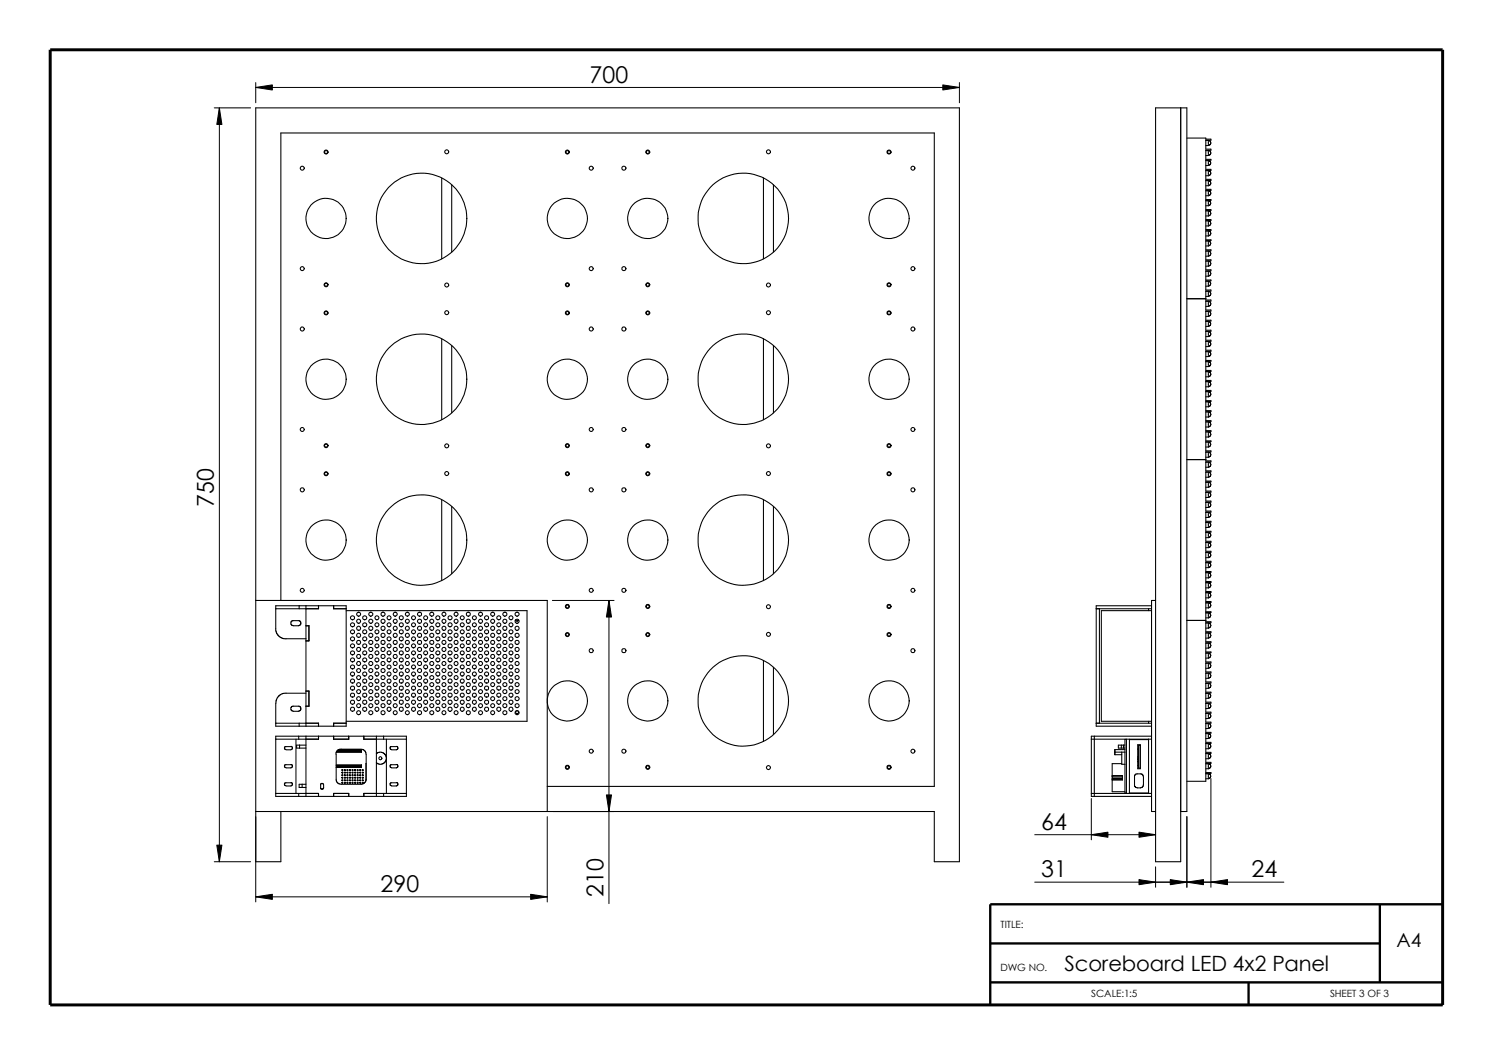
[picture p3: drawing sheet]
<svg xmlns="http://www.w3.org/2000/svg" width="297mm" height="210mm" viewBox="0 0 297 210" stroke-linecap="round" stroke-linejoin="round" font-family="sans-serif">
<defs><g id="words">
<g font-size="4.6">
<text x="117.3" y="16.5">700</text>
<text x="42.5" y="100.9" transform="rotate(-90 42.5 100.9)">750</text>
<text x="207.2" y="165.1">64</text>
<text x="75.7" y="177.5">290</text>
<text x="120.1" y="178.5" transform="rotate(-90 120.1 178.5)">210</text>
<text x="207.2" y="174.6">31</text>
<text x="249" y="174.6">24</text>
</g>
<text font-size="4.2" x="211.8" y="193.2">Scoreboard LED 4x2 Panel</text>
<text font-size="3.9" x="277.9" y="188.5">A4</text>
<g font-size="2">
<text x="199" y="184.6">TITLE:</text>
<text x="199" y="193.1">DWG NO.</text>
<text x="217.1" y="198.3">SCALE:1:5</text>
<text x="264.6" y="198.3">SHEET 3 OF 3</text>
</g>
</g></defs>
<g fill="none" stroke="#000" stroke-width=".2">
<path d="M50.9 17.4l3.3-.5v1zM50.9 16.4v4M50.9 17.4h140M187.6 16.9l3.3 .5-3.3 .5zM190.9 16.4v4M42.6 21.5h7.3M43.6 21.5l.6 3.3h-1.1zM43.6 21.5v149.9M109.9 119.5h12.3M121.2 119.5l.5 3.3h-1.1zM121.2 119.5v60.3M120.6 158.2h1.1l-.5 3.3z"/>
<path d="M217.1 158.9v8.2M240.9 154.9v21.6M287 144.7v55.2h-187.2M42.6 171.4h7.3M43.1 168.1h1.1l-.6 3.3zM50.9 178.4l3.3-.5v1zM50.9 178.4h58M50.9 162.5v17M105.6 177.9l3.3 .5-3.3 .5zM108.9 162.5v17M109.9 161.5h12.3M205.9 175.5h49.5"/>
<path d="M205.9 166.1h24M217.1 166.1l3.3-.5v1zM226.6 175l3.3 .5-3.3 .5zM226.6 165.6l3.3 .5-3.3 .5zM229.9 172.5v4M232.8 175l3.3 .5-3.3 .5zM236.1 175.5l3.3-.5v1zM236.1 162.5v14M240.9 175.5l3.3-.5v1z"/>
</g>
<path d="M274.5 179.9v15.6M287 179.9h-90v20M197 187.7h77.5M197 195.5h90M248.4 195.5v4.4" fill="none" stroke="#000" stroke-width=".47"/>
<path d="M10 9.9h277v190h-277z" fill="none" stroke="#000" stroke-width=".59"/>
<g fill="none" stroke="#000" stroke-width=".21">
<path d="M87.9 35.4v16.1M89.9 36.7v13.5M151.9 35.4v16.1M153.9 36.7v13.5M176.7 30.1l.3-.1 .2 .4a.3 .3 0 0 1-.5 .1 .3 .3 0 0 1 0-.4zM234.9 21.5v149.9h-5v-149.9h6.2v140h-1.2M236.1 27.5h3.8v.2h1v.2h-1v1.8h1v.2h-1v1.8h1v.2h-1v1.8h1v.2h-1v1.8h1v.2h-1v1.8h1v.2h-1v1.8h1v.2h-1v1.8h1v.2h-1v1.8h1v.2h-1v1.8h1v.2h-1v1.8h1v.2h-1v1.8h1v.2h-1v1.8h1v.2h-1v1.8h1v.2h-1v1.8h1v.2h-1v1.8h1v.2h-1v1.8h1v.2h-1v1.8h1v.2h-1v1.8h1v.2h-1v1.8h1v.2h-1v1.8h1v.2h-1v1.8h1v.2h-1v1.8h1v.2h-1v1.8h1v.2h-1v1.8h1v.2h-1v1.8h1v.2h-1v1.8h1v.2h-1v1.8h1v.2h-1v1.8h1v.2h-1v1.8h1v.2h-1v1.8h1v.2h-1v1.8h1v.2h-1v1.8h1v.2h-1v1.8h1v.2h-1v1.8h1v.2h-1v1.8h1v.2l-1 .1v1.7h1v.2h-1v1.8h1v.2h-1v1.8h1v.2h-1v1.8h1v.2h-1v1.8h1v.2h-1v1.8h1v.2h-1v1.8h1v.2h-1v1.8h1v.2h-1v1.8h1v.2h-1v1.8h1v.2h-1v1.8h1v.2h-1v1.8h1v.2h-1v1.8h1v.2h-1v1.8h1v.2h-1v1.8h1v.2h-1v1.8h1v.2h-1v1.8h1v.2h-1v1.8h1v.2h-1v1.8h1v.2h-1v1.8h1v.2h-1v1.8h1v.2h-1v1.8h1v.2h-1v1.8h1v.2h-1v1.8h1v.2h-1v1.8h1v.2h-1v1.8h1v.2h-1v1.8h1v.2h-1v1.8h1v.2h-1v1.5h-3.8M239.9 30.9h.5M239.9 30h.5v.9M239.9 32.9h.5M239.9 32h.5M239.9 29h.5"/>
<path d="M239.9 27.9h.5M239.9 40h.5M239.9 38.9h.5M239.9 38h.5M239.9 35h.5M239.9 34h.5M239.9 37h.5M239.9 35.9h.5M240.4 27.9l.3 .2 .2 .3-.2 .4-.3 .2M240.4 29.9l.3 .2 .2 .3-.2 .4-.3 .1M240.4 32l.3 .1 .2 .4M240.4 40l.3 .1 .2 .4"/>
<path d="M240.4 37.9l.3 .2 .2 .3-.2 .4-.3 .1M240.4 34l.3 .1 .2 .4-.2 .3-.3 .2M240.4 35.9l.3 .2 .2 .3-.2 .4-.3 .2M240.4 27.9v1.1M240.4 32v.9M240.4 34v1M240.4 35.9v1.1M240.4 38v.9M240.4 40v.9M240.9 32.5l-.2 .3-.3 .1M176.7 56.4h.4l.1 .4-.5 .1-.1-.3zM236.1 59.4h3.8"/>
<path d="M239.9 54h.5v.9M239.9 46h.5v.9M239.9 45h.5M239.9 56.9h.5M239.9 56h.5M239.9 59h.5M239.9 58h.5M239.9 54.9h.5M239.9 40.9h.5M239.9 46.9h.5M239.9 53h.5M239.9 51.9h.5"/>
<path d="M239.9 51h.5M239.9 50h.5M239.9 43h.5M239.9 48.9h.5M239.9 48h.5M239.9 59.9h.5M240.4 51.9l.3 .2 .2 .4-.2 .3-.3 .2M240.4 48l.3 .1 .2 .4M240.4 58l.3 .1 .2 .4-.2 .3-.3 .2M240.4 43.9l.3 .2 .2 .3-.2 .4-.3 .2zM240.4 50l.3 .1 .2 .4-.2 .3-.3 .2M240.4 42l.3 .1 .2 .4-.2 .3-.3 .2z"/>
<path d="M240.4 56l.3 .1 .2 .4M240.4 53.9l.3 .2 .2 .3-.2 .4-.3 .1M240.4 45.9l.3 .2 .2 .3-.2 .4-.3 .1M240.4 59.9l.3 .2 .2 .4-.2 .3-.3 .2M240.4 48v.9M240.4 50v1M240.4 51.9v1.1M240.4 56v.9M240.4 58v1M240.4 59.9v1.1M240.9 48.5l-.2 .3-.3 .1M240.9 40.5l-.2 .3-.3 .1"/>
<path d="M240.9 56.5l-.2 .3-.3 .1M87.9 67.4v16.1M89.9 68.7v13.5M123.8 65.2l.5-.1a.42 .42 0 0 1 .1 .6 .42 .42 0 0 1-.7-.1zM151.9 67.4v16.1M153.9 68.7v13.5M176.7 62.1l.3-.1 .2 .4a.3 .3 0 0 1-.5 .1 .3 .3 0 0 1 0-.4zM239.9 62h.5v.9M239.9 70h.5v1M239.9 61h.5M239.9 62.9h.5M239.9 64.9h.5"/>
<path d="M239.9 64h.5M239.9 75h.5M239.9 74h.5M239.9 71h.5M239.9 79h.5M239.9 77.9h.5M239.9 80h.5M239.9 67h.5M239.9 66h.5M239.9 69h.5M239.9 67.9h.5M239.9 77h.5"/>
<path d="M239.9 75.9h.5M239.9 72.9h.5M239.9 72h.5M240.4 61.9l.3 .2 .2 .3-.2 .4-.3 .1M240.4 64l.3 .1 .2 .4M240.4 77.9l.3 .2 .2 .3-.1 .3-.4 .3M240.4 74l.3 .1 .2 .4-.1 .3-.4 .2M240.4 75.9l.3 .2 .2 .4-.1 .3-.4 .2M240.4 80l.4 .1 .1 .4M240.4 66l.3 .1 .2 .4-.1 .3-.4 .2M240.4 69.9l.3 .2 .2 .3-.2 .4-.3 .2M240.4 67.9l.3 .2 .2 .4-.1 .2-.4 .3"/>
<path d="M240.4 72l.3 .1 .2 .4M240.4 64v.9M240.4 66v1M240.4 67.9v1.1M240.4 72v.9M240.4 74v1M240.4 75.9v1.1M240.4 77.9v1.1M240.4 80v.9M240.9 64.5l-.2 .3-.3 .1M240.9 72.5l-.2 .3-.3 .1M87.9 99.4v16.1"/>
<path d="M123.8 97.2l.5-.1a.42 .42 0 0 1 .1 .6 .42 .42 0 0 1-.7-.1zM151.9 99.4v16.1M176.7 88.4h.4l.1 .4-.5 .1-.1-.3zM236.1 91.4h3.8M239.9 95h.5M239.9 93.9h.5M239.9 99h.5M239.9 96.9h.5M239.9 96h.5M239.9 93h.5M239.9 91.9h.5M239.9 88.9h.5"/>
<path d="M239.9 88h.5M239.9 91h.5M239.9 90h.5M239.9 80.9h.5M239.9 83h.5M239.9 82h.5M239.9 85h.5M239.9 83.9h.5M239.9 87h.5M239.9 85.9h.5M240.4 91.9l.4 .2 .1 .4-.2 .3-.3 .2M240.4 95.9l.4 .2 .1 .3-.2 .4-.3 .1"/>
<path d="M240.4 93.9l.4 .2 .1 .3-.2 .4-.3 .2M240.4 98l.3 .1 .2 .4-.1 .3-.4 .2zM240.4 99.9l.3 .2 .2 .4-.2 .3-.3 .2zM240.4 83.9l.4 .2 .1 .4-.2 .3-.3 .2M240.4 85.9l.3 .2 .2 .3-.1 .3-.4 .3M240.4 90l.4 .1 .1 .4-.2 .3-.3 .2M240.4 82l.4 .1 .1 .4-.2 .3-.3 .2M240.4 88l.4 .1 .1 .4M240.4 82v1M240.4 83.9v1.1M240.4 85.9v1.1M240.4 88v.9"/>
<path d="M240.4 90v1M240.4 91.9v1.1M240.4 93.9v1.1M240.4 96v.9M240.9 80.5l-.1 .2-.4 .2M240.9 88.5l-.1 .2-.4 .2M50.9 119.5h58v42M55.9 119.5v-93h130v130h-77M89.9 100.8v13.4M153.9 100.8v13.4M229.9 119.5h-.8v42h.8M239.9 117h.5"/>
<path d="M239.9 116h.5M239.9 109h.5M239.9 107.9h.5M239.9 119h.5M239.9 117.9h.5M239.9 111h.5M239.9 109.9h.5M239.9 120h.5v.9M239.9 103h.5M239.9 104.9h.5M239.9 104h.5v.9M239.9 112.9h.5"/>
<path d="M239.9 112h.5v.9M239.9 115h.5M239.9 114h.5M239.9 101h.5M239.9 107h.5M239.9 106h.5M240.4 109.9l.3 .2 .2 .3-.1 .3-.4 .3M240.4 103.9l.4 .2 .1 .3-.2 .4-.3 .1M240.4 116l.3 .1 .2 .4-.1 .3-.4 .2M240.4 107.9l.3 .2 .2 .4-.1 .3-.4 .2M240.4 101.9l.3 .1 .2 .4-.2 .4-.3 .2zM240.4 117.9l.3 .2 .2 .3-.1 .3-.4 .3"/>
<path d="M240.4 111.9l.3 .2 .2 .3-.1 .3-.4 .2M240.4 119.9l.3 .2 .2 .3-.1 .3-.4 .2M240.4 114l.3 .1 .2 .4-.1 .3-.4 .2M240.4 106l.3 .1 .2 .4-.1 .3-.4 .2M240.4 106v1M240.4 107.9v1.1M240.4 109.9v1.1M240.4 114v1M240.4 116v1M240.4 117.9v1.1M56.9 127.1l-.7-.1-.6-.3-.4-.4-.3-.7v-5.1h14v24h-14v-4.6M56.9 127.1h4"/>
<path d="M57.9 123.7l.3-.2h1.4l.3 .5-.3 .5h-1.2l-.5-.3zM59.5 120.5v.6M60.9 137.9l-4.7 .1-1 .8-.3 .5v.6M60.9 120.5v24M60.9 124.5h.6v3h-.6M60.9 137.5h.6v3h-.6M63.4 120.5v.6h-8.5M66.4 120.5v.6h2.5M68.9 121.5h36v22h-36M69.8 136.6h.6l.1 .5a.42 .42 0 0 1-.6 .1 .42 .42 0 0 1-.1-.6zM69.8 138h.6l.1 .5a.42 .42 0 0 1-.6 .1 .42 .42 0 0 1-.1-.6zM69.8 139.4h.6l.1 .5a.42 .42 0 0 1-.6 .1 .42 .42 0 0 1-.1-.6z"/>
<path d="M71.2 121.8h.3M72.3 136.6l.4-.1a.42 .42 0 0 1 .2 .7 .42 .42 0 0 1-.7-.1zM72.3 138l.4-.1a.42 .42 0 0 1 .2 .7 .42 .42 0 0 1-.7-.1zM72.3 139.4l.4-.1a.42 .42 0 0 1 .2 .7 .42 .42 0 0 1-.7-.1zM73.5 126.1l.3-.1 .2 .1 .2 .5a.42 .42 0 0 1-.7 .2 .42 .42 0 0 1 0-.7zM73.5 127.5h.5l.2 .5a.42 .42 0 0 1-.7 .1 .42 .42 0 0 1 0-.6zM73.5 128.9h.5l.2 .5a.42 .42 0 0 1-.7 .1 .42 .42 0 0 1 0-.6zM73.7 121.8h.2M75.9 126.1a.42 .42 0 0 1 .6 0 .42 .42 0 0 1-.1 .7 .42 .42 0 0 1-.6-.2zM75.9 127.5l.5-.1a.42 .42 0 0 1 .1 .7 .42 .42 0 0 1-.7-.1zM75.9 128.9l.5-.1a.42 .42 0 0 1 .1 .7 .42 .42 0 0 1-.7-.1zM75.9 130.3l.5-.1a.42 .42 0 0 1 .1 .7 .42 .42 0 0 1-.7-.1z"/>
<path d="M75.9 131.7l.5-.1a.42 .42 0 0 1 .1 .7 .42 .42 0 0 1-.7-.1zM76.1 121.8h.2M78.5 121.8h.2M79.5 136.6h.6v.6h-.6zM79.5 138h.6v.6h-.6zM79.5 139.4h.6v.6l-.3 .1-.3-.1zM80.9 121.8h.3M83.2 126.1l.3-.1 .3 .1 .1 .5a.42 .42 0 0 1-.7 .2 .42 .42 0 0 1 0-.7zM83.2 127.5h.6l.1 .5a.42 .42 0 0 1-.7 .1 .42 .42 0 0 1 0-.6zM83.2 128.9h.6l.1 .5a.42 .42 0 0 1-.7 .1 .42 .42 0 0 1 0-.6zM83.2 130.3h.6l.1 .5a.42 .42 0 0 1-.7 .1 .42 .42 0 0 1 0-.6zM83.2 131.7l.4-.1 .3 .3v.3a.41 .41 0 0 1-.6 .2 .41 .41 0 0 1-.1-.7z"/>
<path d="M83.4 121.8h.2M85.5 126.2a.42 .42 0 0 1 .7-.1 .42 .42 0 0 1 0 .6 .42 .42 0 0 1-.7-.1zM85.5 127.6l.3-.2h.3a.42 .42 0 0 1 .1 .7 .42 .42 0 0 1-.7-.1zM85.5 129l.3-.2h.3a.42 .42 0 0 1 .1 .7 .42 .42 0 0 1-.7-.1zM85.8 121.8h.2M86.8 136.6h.6l.1 .5a.42 .42 0 0 1-.6 .1 .42 .42 0 0 1-.1-.6zM86.8 138h.6l.1 .5a.42 .42 0 0 1-.6 .1 .42 .42 0 0 1-.1-.6zM86.8 139.4h.6l.1 .5a.42 .42 0 0 1-.6 .1 .42 .42 0 0 1-.1-.6zM88.2 121.8h.2M89.2 136.6l.5-.1a.42 .42 0 0 1 .1 .7 .42 .42 0 0 1-.6-.1zM89.2 138l.5-.1a.42 .42 0 0 1 .1 .7 .42 .42 0 0 1-.6-.1zM89.2 139.4l.5-.1a.42 .42 0 0 1 .1 .7 .42 .42 0 0 1-.6-.1z"/>
<path d="M90.6 121.8h.3M92.9 126.1l.3-.1 .3 .1v.6h-.6zM92.9 127.5h.6v.6h-.6zM92.9 128.9h.6v.6l-.3 .1-.3-.1zM92.9 130.3h.6v.6l-.3 .1-.3-.1zM92.9 131.7l.4-.1 .3 .3-.1 .4-.3 .1-.3-.1zM93 121.8h.3M95.5 121.8h.2M96.5 136.6h.6l.1 .5a.42 .42 0 0 1-.6 .1 .42 .42 0 0 1-.1-.6zM96.5 138h.6l.1 .5a.42 .42 0 0 1-.6 .1 .42 .42 0 0 1-.1-.6zM96.5 139.4h.6l.1 .5a.42 .42 0 0 1-.6 .1 .42 .42 0 0 1-.1-.6zM97.9 121.8h.3"/>
<path d="M98.8 136.7l.3-.2h.3a.42 .42 0 0 1 .1 .7 .42 .42 0 0 1-.7-.1zM98.8 138.1l.3-.2h.3a.42 .42 0 0 1 .1 .7 .42 .42 0 0 1-.7-.1zM98.8 139.5l.3-.2h.3a.42 .42 0 0 1 .1 .7 .42 .42 0 0 1-.7-.1zM100.2 126.1l.3-.1 .2 .1 .1 .5a.42 .42 0 0 1-.6 .2 .42 .42 0 0 1 0-.7zM100.2 127.5h.5l.1 .5a.42 .42 0 0 1-.6 .1 .42 .42 0 0 1 0-.6zM100.2 128.9h.5l.1 .5a.42 .42 0 0 1-.6 .1 .42 .42 0 0 1 0-.6zM100.3 121.8h.3M102.6 126.1a.42 .42 0 0 1 .6 0 .42 .42 0 0 1-.1 .7 .42 .42 0 0 1-.6-.2zM102.6 127.5l.4-.1a.42 .42 0 0 1 .2 .7 .42 .42 0 0 1-.7-.1zM102.6 128.9l.4-.1a.42 .42 0 0 1 .2 .7 .42 .42 0 0 1-.7-.1zM102.6 123.3l.3 .3 .3-.3M102.7 121.8h.3"/>
<path d="M112.6 120.4h.5l.1 .4-.2 .1h-.4zM123.8 129.2h.6l.1 .3-.1 .3h-.6zM128.6 120.4h.5l.1 .4-.2 .1h-.4zM151.9 131.4v16.1M153.9 132.8v13.4M176.7 120.4h.4l.1 .4-.5 .1-.1-.3zM218.1 121.1h11M218.7 121.1v22.8M228.5 121.1v.4M229.1 120.5h-11v24h11M229.1 121.5h-10v22h10M236.1 123.4h3.8"/>
<path d="M239.9 136h.5v.9M239.9 128h.5v.9M239.9 136.9h.5M239.9 128.9h.5M239.9 135h.5M239.9 133.9h.5M239.9 138.9h.5M239.9 138h.5M239.9 125h.5M239.9 124h.5M239.9 127h.5M239.9 125.9h.5"/>
<path d="M239.9 130.9h.5M239.9 130h.5M239.9 140h.5M239.9 133h.5M239.9 132h.5M239.9 120.9h.5M239.9 122.9h.5M239.9 122h.5M240.4 135.9l.3 .1 .2 .4-.1 .3-.4 .2M240.4 140l.4 .1 .1 .4-.2 .3-.3 .2M240.4 127.9l.3 .2 .2 .3-.1 .3-.4 .2M240.4 132h.3l.2 .5-.1 .2-.4 .3"/>
<path d="M240.4 125.9l.4 .2 .1 .3-.2 .4-.3 .2M240.4 130l.3 .1 .2 .4M240.4 124l.4 .1 .1 .4-.2 .3-.3 .2M240.4 133.9l.3 .2 .2 .4-.1 .2-.4 .3M240.4 138h.3l.2 .5M240.4 122l.4 .1 .1 .4M240.4 122v.9M240.4 124v1M240.4 125.9v1.1M240.4 130v.9M240.4 132v1M240.4 133.9v1.1"/>
<path d="M240.4 138v.9M240.4 140v1M240.9 130.5l-.2 .3-.3 .1M240.9 138.5l-.1 .2-.4 .2M240.9 122.5l-.1 .2-.4 .2M54.9 157.9h8.5v.6M54.9 146.5h26v12h-26zM54.9 143.9h8.5v.6M57.9 152.1a.32 .32 0 0 1 .3 .3 .32 .32 0 0 1-.3 .3l-1 .1M57.9 152.1h-1.2l-.1 .5 .3 .1M57.9 148.5a.32 .32 0 0 1 .3 .3 .32 .32 0 0 1-.3 .3l-1 .1M57.9 148.5h-1.2l-.1 .5 .3 .1"/>
<path d="M57.9 155.7a.32 .32 0 0 1 .3 .3 .32 .32 0 0 1-.3 .3l-1 .1M57.9 155.7h-1.2l-.1 .5 .3 .1M58 140.6l1.6-.1 .3 .3v.4l-.5 .3h-1.2l-.3-.3v-.4zM58.9 147.1v10.8M59.4 146.5v.6M59.4 157.9v.6M59.5 143.9v.6M59.6 148.3v.5M60.1 156v.7M60.9 148.3h-1.9v.5h1.9M60.9 156h-1.4v.7h1.4M60.9 146.5v12"/>
<path d="M63.4 146.5v.6h-8.5M63.8 156l.1-.1 .4 .1 .1 .8-.2 .2-.4-.1zM66.4 158.5v-.6h3v.6M66.4 146.5v.6h3v-.6M66.9 152.7h5M66.9 152.3h5M66.9 152.2h5M67 149.6h4.9M67 152.3h.3M67 152.3v.3M67 152.6h.3M67 152.3v.1"/>
<path d="M67 149.6h.3M67 152.4v.2M67 152.6h.1M67.1 149.5l.2 .1M67.2 149.3h.1M67.3 149.3v.3M67.3 152.3v.3M67.3 152.3l-.3 .1M67.3 149.2h4.6M67.4 149.1h4.5M67.5 152.3h.3M67.5 152.6h.3"/>
<path d="M67.5 149.3v.3M67.5 152.3v.3M67.5 149.3h.3M67.5 149.6h.3M67.5 149.3h.2M67.5 152.3l.2 .1M67.7 152.6h-.2M67.7 149.5l-.2 .1M67.7 149.3v.2M67.7 152.4v.2M67.7 149.5l.1 .1M67.7 152.6h.1"/>
<path d="M67.8 149.3v.3M67.8 152.3v.3M67.8 149.3h-.1M67.8 152.3l-.1 .1M68 152.3h.3M68 152.6h.3M68 149.3v.3M68 152.3v.3M68 149.3h.3M68 149.6h.3M68 152.3v.1M68 149.3h.1"/>
<path d="M68 153.2h.2l-.1 .1zM68 154.2l.2 .1h-.1zM68 154.7l.2 .1-.1 .1zM68 155.2l.2 .1-.1 .1zM68 155.7l.2 .1-.1 .1zM68 149.3h.2M68 152.6h.2M68 152.4h.2M68 149.5h.2M68 152.6h.1M68 149.3v.2M68 152.4v.2"/>
<path d="M68 149.5v.1M68.1 153.6l.1 .1v.1zM68.2 153.1v.2M68.2 153.6v.2M68.2 152.6h.1M68.2 149.5l.1 .1M68.2 149.3v.2M68.2 152.4v.2M68.3 149.3v.3M68.3 152.3v.3M68.3 152.3l-.1 .1M68.3 149.3h-.1"/>
<path d="M68.5 152.3h.3M68.5 149.3h.1M68.5 152.6h.3M68.5 149.3v.3M68.5 152.3v.3M68.5 149.3h.3M68.5 149.6h.3M68.5 152.3v.1M68.5 153.7l.2 .1h-.1zM68.5 154.2l.2 .1h-.1zM68.5 154.7l.2 .1-.1 .1zM68.5 155.2l.2 .1-.1 .1z"/>
<path d="M68.5 149.3h.2M68.5 152.6h.2M68.5 152.4h.2M68.5 149.5h.2M68.5 152.6h.1M68.5 149.5v.1M68.5 149.3v.2M68.5 152.4v.2M68.6 153.1l.1 .1v.1zM68.6 155.7h.1v.2zM68.7 149.5l.1 .1M68.7 152.6h.1"/>
<path d="M68.7 149.3v.2M68.7 152.4v.2M68.8 149.3v.3M68.8 152.3v.3M68.8 152.3l-.1 .1M68.8 149.3h-.1M68.9 143.9h-2.5v.6M69 152.3h.3M69 152.6h.3M69 149.3v.3M69 152.3v.3M69 149.3h.3"/>
<path d="M69 149.6h.3M69 149.3h.1M69 152.3v.1M69 153.2h.3l-.2 .1zM69 154.2l.3 .1h-.2zM69 154.7l.3 .1-.2 .1zM69 155.2l.3 .1-.2 .1zM69 155.7l.3 .1-.2 .1zM69 152.4h.3M69 149.5h.3M69 149.5v.1M69 152.6h.1"/>
<path d="M69 149.3v.2M69 152.4v.2M69.1 153.6l.2 .1-.1 .1zM69.3 149.5v.1M69.3 152.6h.1M69.3 149.3v.2M69.3 152.4v.2M69.3 149.3v.3M69.3 152.3v.3M69.3 149.3h.1M69.3 152.3v.1M69.5 152.3h.3"/>
<path d="M69.5 152.6h.3M69.5 149.3v.3M69.5 152.3v.3M69.5 149.3h.3M69.5 149.6h.3M69.5 149.3h.1M69.5 152.3l.1 .1M69.6 153.7l.2 .1h-.2zM69.6 154.2l.2 .1h-.2zM69.6 154.7l.2 .1-.2 .1zM69.6 155.2l.2 .1-.2 .1zM69.6 152.6h.2"/>
<path d="M69.6 149.5l.2 .1M69.6 149.5l-.1 .1M69.6 152.6h-.1M69.6 149.3v.2M69.6 152.4v.2M69.6 153.1l.2 .1-.1 .1zM69.6 155.7h.2l-.1 .2zM69.8 149.3v.3M69.8 152.3v.3M69.8 149.3h-.2M69.8 152.3l-.2 .1M70 152.3h.3"/>
<path d="M70 152.6h.3M70 149.3v.3M70 152.3v.3M70 149.3h.3M70 149.6h.3M70 152.3l.1 .1M70 149.3h.1M70.1 154.2l.2 .1h-.2zM70.1 154.7l.2 .1-.2 .1zM70.1 155.2l.2 .1-.2 .1zM70.1 149.5l-.1 .1M70.1 149.3h.2"/>
<path d="M70.1 152.6h.2M70.1 152.4h.2M70.1 149.5h.2M70.1 152.6h-.1M70.1 149.3v.2M70.1 152.4v.2M70.1 153.1l.2 .1-.1 .1zM70.1 153.6l.2 .1-.1 .1zM70.1 155.7h.2l-.1 .2zM70.3 152.6h.1M70.3 149.5v.1M70.3 149.3v.2"/>
<path d="M70.3 152.4v.2M70.3 149.3v.3M70.3 152.3v.3M70.3 149.3h.1M70.3 152.3v.1M70.5 152.3h.3M70.5 152.6h.3M70.5 149.3v.3M70.5 152.3v.3M70.5 149.3h.3M70.5 149.6h.3M70.5 152.3l.1 .1"/>
<path d="M70.5 149.3h.1M70.6 153.2h.2l-.2 .1zM70.6 154.2l.2 .1h-.2zM70.6 154.7l.2 .1-.2 .1zM70.6 155.2l.2 .1-.2 .1zM70.6 155.7l.2 .1-.2 .1zM70.6 149.3h.2M70.6 152.6h.2M70.6 152.4h.2M70.6 149.5h.2M70.6 149.5l-.1 .1M70.6 152.6h-.1"/>
<path d="M70.6 149.3v.2M70.6 152.4v.2M70.6 153.6l.2 .1-.1 .1zM70.8 152.6h.1M70.8 149.3v.2M70.8 152.4v.2M70.8 149.5v.1M70.8 149.3v.3M70.8 152.3v.3M70.8 149.3h.1M70.8 152.3v.1M71 152.3h.3"/>
<path d="M71 152.6h.3M71 149.3v.3M71 152.3v.3M71 149.3h.3M71 149.6h.3M71 152.3l.1 .1M71 149.3h.1M71.1 153.7l.2 .1h-.2zM71.1 154.2l.2 .1h-.2zM71.1 154.7l.2 .1-.2 .1zM71.1 155.2l.2 .1-.2 .1zM71.1 149.3h.2"/>
<path d="M71.1 152.6h.2M71.1 152.4h.2M71.1 149.5h.2M71.1 149.5l-.1 .1M71.1 149.3v.2M71.1 152.4v.2M71.1 152.6h-.1M71.1 153.1l.2 .1-.1 .1zM71.1 155.7h.2l-.1 .2zM71.3 152.6h.1M71.3 149.5v.1M71.3 149.3v.2"/>
<path d="M71.3 152.4v.2M71.3 149.3v.3M71.3 152.3v.3M71.3 149.3h.1M71.3 152.3v.1M71.5 152.3h.3M71.5 152.3l.1 .1M71.5 152.6h.3M71.5 149.3v.3M71.5 152.3v.3M71.5 149.3h.3M71.5 149.6h.3"/>
<path d="M71.5 149.3h.1M71.6 153.2h.2l-.2 .1zM71.6 154.2l.2 .1h-.2zM71.6 154.7l.2 .1-.2 .1zM71.6 155.2l.2 .1-.2 .1zM71.6 155.7l.2 .1-.2 .1zM71.6 149.3h.2M71.6 152.6h.2M71.6 152.4h.2M71.6 149.5h.2M71.6 149.5l-.1 .1M71.6 152.6h-.1"/>
<path d="M71.6 149.3v.2M71.6 152.4v.2M71.6 153.6l.2 .1-.1 .1zM71.8 152.6h.1M71.8 149.5v.1M71.8 149.3v.2M71.8 152.4v.2M71.8 149.3v.3M71.8 152.3v.3M71.8 149.3h.1M71.8 152.3v.1M71.9 149.1h-4.3l-.6 .4-.2 .6"/>
<path d="M71.9 149.1l.6 .2 .4 .8v5l-.3 .6-.5 .3h-4.2h-.5l-.3-.3-.2-.4v-5.2M71.9 152.7h.1M71.9 149.2v.4M71.9 152.3v.4M71.9 149.6h.1M71.9 149.1v.1M71.9 152.2v.1M71.9 149.1v.5M71.9 152.2v.5M72.1 153.7l.2 .1h-.2zM72.1 154.2l.2 .1h-.2zM72.1 154.7l.2 .1-.2 .1z"/>
<path d="M72.1 155.2l.2 .1-.2 .1zM72.1 153.1l.2 .1-.1 .1zM72.1 155.7h.2l-.1 .2zM72.4 146.5v.6h8.5M72.9 151.9l-.1 3.5M74.9 149.9l.6-.3 .7 .1 .3 .3 .4 .7-.1 .6-.6 .6-.7 .2-.6-.3M74.9 149.9h.1M74.9 151.8h.1M74.9 146.5v12M76.3 146.5v.6M76.3 157.9v.6M76.9 147.1v10.8"/>
<path d="M78.9 152.1h-1.2l-.1 .5 .3 .1M78.9 152.1a.32 .32 0 0 1 .3 .3 .32 .32 0 0 1-.3 .3l-1 .1M78.9 148.5h-1.2l-.1 .5 .3 .1M78.9 148.5a.32 .32 0 0 1 .3 .3 .32 .32 0 0 1-.3 .3l-1 .1M78.9 155.7h-1.2l-.1 .5 .3 .1M78.9 155.7a.34 .34 0 0 1 .3 .3 .34 .34 0 0 1-.3 .4h-1M79.5 140.8h.6v.6l-.3 .1-.3-.1zM80.9 157.9h-8.5v.6M89.2 140.8l.5-.1a.42 .42 0 0 1 .1 .7 .42 .42 0 0 1-.6-.1zM96.5 140.8h.6l.1 .5a.42 .42 0 0 1-.6 .1 .42 .42 0 0 1-.1-.6zM112.6 152.4h.5l.1 .4-.2 .2-.4-.1zM128.6 152.4h.5l.1 .4-.2 .2-.4-.1z"/>
<path d="M176.6 152.4l.4-.1a.42 .42 0 0 1 .2 .7 .42 .42 0 0 1-.7-.2zM176.7 152.4h.4l.1 .4-.5 .2-.1-.3zM217.1 157.9h12M217.1 147.1h12M217.7 146.5v12M218.1 143.9h11M221.3 154.3h2v.9h-2M221.3 154.6h.1M221.3 155.1h.1M221.4 154.6h1.9M221.4 154.4v.2M221.4 154.9v.2"/>
<path d="M221.4 154.4h1.9M221.4 154.4h-.1M221.4 155.1h1.9M221.4 154.9h1.9M221.4 154.9h-.1M221.8 149.6h2M221.8 149.1v1.1M221.8 149.1h2M221.8 150.2h1.4M223.1 148.3v.5M223.2 149.6v2.5h.6M223.2 151.9h-1.9v5.6h2.5"/>
<path d="M223.5 148.3v.5M223.8 149.6v2.5M223.8 148.3h-1.3v.5h1.3M223.8 152.1v5.7h.3M224.1 147.1h-.3v2.5M224.1 147.1v10.8M224.7 157.8h3.8M224.7 147.2h3.8M224.7 147.1v10.8M225.8 154.2l.3-.2h1l.3 .2 .1 2-.3 .5-.9 .1-.5-.3zM226.4 151h.1M226.4 148.2h.5v4.8h-.5z"/>
<path d="M226.4 150.5h.1M226.4 149.1h.1M226.4 152.3h.1M226.4 151.6h.1M226.4 151.2h.1M226.4 151.5h.1M226.4 150.7h.1M226.4 149h.1M226.9 148.3h-.4v4.5h.4M228.5 143.5v.4M228.5 147.1v10.8M229.1 146.5h-12v12h12"/>
<path d="M239.9 152h.5v1M239.9 144h.5v.9M239.9 143h.5M239.9 141.9h.5M239.9 151h.5M239.9 149.9h.5M239.9 153h.5M239.9 149h.5M239.9 148h.5M239.9 146.9h.5M239.9 146h.5M239.9 141h.5"/>
<path d="M239.9 154.9h.5M239.9 154h.5M239.9 144.9h.5M240.4 149.9l.4 .2 .1 .4-.2 .3-.3 .2M240.4 141.9l.3 .1 .2 .5-.1 .2-.4 .3M240.4 146l.4 .1 .1 .4M240.4 151.9l.3 .1 .2 .4-.1 .3-.4 .3M240.4 143.9l.3 .2 .2 .3-.1 .3-.4 .2M240.4 148h.3l.2 .5-.1 .2-.4 .3M240.4 154l.3 .1 .2 .4M240.4 141.9v1.1M240.4 146v.9"/>
<path d="M240.4 148v1M240.4 149.9v1.1M240.4 154v.9M240.9 146.5l-.1 .2-.4 .2M240.9 154.5l-.2 .3-.3 .1M50.9 161.5h135v9.9h5v-149.9h-140v149.9h5v-9.9"/>
<circle cx="60.1" cy="33.5" r=".39"/>
<circle cx="64.9" cy="30.2" r=".31"/>
<circle cx="64.9" cy="30.2" r=".39"/>
<circle cx="88.9" cy="30.2" r=".39"/>
<circle cx="112.9" cy="30.2" r=".3"/>
<circle cx="112.9" cy="30.2" r=".39"/>
<circle cx="117.6" cy="33.5" r=".39"/>
<circle cx="124.1" cy="33.5" r=".41"/>
<circle cx="128.9" cy="30.2" r=".3"/>
<circle cx="128.9" cy="30.2" r=".39"/>
<circle cx="152.9" cy="30.2" r=".39"/>
<circle cx="176.9" cy="30.2" r=".39"/>
<circle cx="181.6" cy="33.5" r=".39"/>
<circle cx="60.1" cy="53.4" r=".39"/>
<circle cx="64.9" cy="56.7" r=".31"/>
<circle cx="64.9" cy="56.7" r=".39"/>
<circle cx="64.9" cy="43.5" r="4"/>
<circle cx="83.9" cy="43.4" r="9"/>
<circle cx="88.9" cy="56.7" r=".39"/>
<circle cx="112.9" cy="56.6" r=".3"/>
<circle cx="112.9" cy="56.7" r=".39"/>
<circle cx="112.9" cy="43.5" r="4"/>
<circle cx="117.6" cy="53.4" r=".39"/>
<circle cx="124.1" cy="53.4" r=".41"/>
<circle cx="128.9" cy="56.6" r=".3"/>
<circle cx="128.9" cy="43.5" r="4"/>
<circle cx="128.9" cy="56.7" r=".39"/>
<circle cx="147.9" cy="43.4" r="9"/>
<circle cx="152.9" cy="56.7" r=".39"/>
<circle cx="176.9" cy="43.5" r="4"/>
<circle cx="176.9" cy="56.7" r=".39"/>
<circle cx="181.6" cy="53.4" r=".39"/>
<circle cx="60.1" cy="65.5" r=".39"/>
<circle cx="64.9" cy="62.2" r=".31"/>
<circle cx="64.9" cy="62.3" r=".39"/>
<circle cx="64.9" cy="75.5" r="4"/>
<circle cx="83.9" cy="75.4" r="9"/>
<circle cx="88.9" cy="62.2" r=".39"/>
<circle cx="112.9" cy="62.3" r=".3"/>
<circle cx="112.9" cy="62.3" r=".39"/>
<circle cx="112.9" cy="75.5" r="4"/>
<circle cx="117.6" cy="65.5" r=".39"/>
<circle cx="128.9" cy="62.3" r=".3"/>
<circle cx="128.9" cy="75.5" r="4"/>
<circle cx="128.9" cy="62.3" r=".39"/>
<circle cx="147.9" cy="75.4" r="9"/>
<circle cx="152.9" cy="62.2" r=".39"/>
<circle cx="176.9" cy="75.5" r="4"/>
<circle cx="176.9" cy="62.3" r=".39"/>
<circle cx="181.6" cy="65.5" r=".39"/>
<circle cx="60.1" cy="97.5" r=".4"/>
<circle cx="60.1" cy="85.5" r=".39"/>
<circle cx="64.9" cy="88.7" r=".31"/>
<circle cx="64.9" cy="94.3" r=".32"/>
<circle cx="64.9" cy="94.3" r=".39"/>
<circle cx="64.9" cy="88.7" r=".39"/>
<circle cx="88.9" cy="88.7" r=".39"/>
<circle cx="88.9" cy="94.2" r=".39"/>
<circle cx="112.9" cy="88.6" r=".3"/>
<circle cx="112.9" cy="94.3" r=".3"/>
<circle cx="112.9" cy="94.3" r=".39"/>
<circle cx="112.9" cy="88.7" r=".39"/>
<circle cx="117.6" cy="97.5" r=".4"/>
<circle cx="117.6" cy="85.5" r=".39"/>
<circle cx="124.1" cy="85.4" r=".41"/>
<circle cx="128.9" cy="88.6" r=".3"/>
<circle cx="128.9" cy="94.3" r=".3"/>
<circle cx="128.9" cy="94.3" r=".39"/>
<circle cx="128.9" cy="88.7" r=".39"/>
<circle cx="152.9" cy="94.2" r=".39"/>
<circle cx="152.9" cy="88.7" r=".39"/>
<circle cx="176.9" cy="94.3" r=".3"/>
<circle cx="176.9" cy="88.7" r=".39"/>
<circle cx="176.9" cy="94.3" r=".39"/>
<circle cx="181.6" cy="97.5" r=".4"/>
<circle cx="181.6" cy="85.5" r=".39"/>
<circle cx="60.1" cy="117.5" r=".39"/>
<circle cx="64.9" cy="107.5" r="4"/>
<circle cx="83.9" cy="107.4" r="9"/>
<circle cx="112.9" cy="107.5" r="4"/>
<circle cx="117.6" cy="117.5" r=".39"/>
<circle cx="124.1" cy="117.5" r=".41"/>
<circle cx="128.9" cy="107.5" r="4"/>
<circle cx="147.9" cy="107.5" r="9"/>
<circle cx="176.9" cy="107.5" r="4"/>
<circle cx="181.6" cy="117.5" r=".39"/>
<circle cx="70.1" cy="124.3" r=".4"/>
<circle cx="70.1" cy="127.1" r=".4"/>
<circle cx="70.1" cy="128.5" r=".4"/>
<circle cx="70.1" cy="135.5" r=".4"/>
<circle cx="70.1" cy="131.3" r=".4"/>
<circle cx="70.1" cy="129.9" r=".4"/>
<circle cx="70.1" cy="125.7" r=".4"/>
<circle cx="70.1" cy="132.7" r=".4"/>
<circle cx="70.1" cy="134.1" r=".4"/>
<circle cx="70.1" cy="122.9" r=".4"/>
<circle cx="71.3" cy="134.8" r=".39"/>
<circle cx="71.3" cy="139" r=".39"/>
<circle cx="71.3" cy="125" r=".39"/>
<circle cx="71.3" cy="133.4" r=".39"/>
<circle cx="71.3" cy="123.6" r=".39"/>
<circle cx="71.3" cy="126.4" r=".39"/>
<circle cx="71.3" cy="136.2" r=".39"/>
<circle cx="71.3" cy="122.2" r=".39"/>
<circle cx="71.3" cy="137.6" r=".39"/>
<circle cx="71.3" cy="129.2" r=".41"/>
<circle cx="71.3" cy="127.8" r=".39"/>
<circle cx="71.3" cy="132" r=".39"/>
<circle cx="71.3" cy="130.6" r=".39"/>
<circle cx="72.6" cy="132.7" r=".4"/>
<circle cx="72.6" cy="134.1" r=".4"/>
<circle cx="72.6" cy="129.9" r=".4"/>
<circle cx="72.6" cy="135.5" r=".4"/>
<circle cx="72.6" cy="122.9" r=".4"/>
<circle cx="72.6" cy="125.7" r=".4"/>
<circle cx="72.6" cy="131.3" r=".4"/>
<circle cx="72.6" cy="128.5" r=".4"/>
<circle cx="72.6" cy="127.1" r=".4"/>
<circle cx="72.6" cy="124.3" r=".4"/>
<circle cx="73.8" cy="137.6" r=".39"/>
<circle cx="73.8" cy="122.2" r=".39"/>
<circle cx="73.8" cy="123.6" r=".39"/>
<circle cx="73.8" cy="125" r=".39"/>
<circle cx="73.8" cy="133.4" r=".39"/>
<circle cx="73.8" cy="134.8" r=".39"/>
<circle cx="73.8" cy="136.2" r=".39"/>
<circle cx="73.8" cy="139" r=".39"/>
<circle cx="73.8" cy="130.6" r=".41"/>
<circle cx="73.8" cy="132" r=".41"/>
<circle cx="75" cy="135.5" r=".39"/>
<circle cx="75" cy="124.3" r=".39"/>
<circle cx="75" cy="132.7" r=".39"/>
<circle cx="75" cy="129.9" r=".39"/>
<circle cx="75" cy="122.9" r=".39"/>
<circle cx="75" cy="125.7" r=".39"/>
<circle cx="75" cy="127.1" r=".39"/>
<circle cx="75" cy="128.5" r=".39"/>
<circle cx="75" cy="131.3" r=".39"/>
<circle cx="75" cy="134.1" r=".39"/>
<circle cx="75" cy="136.9" r=".39"/>
<circle cx="75" cy="138.3" r=".39"/>
<circle cx="75" cy="139.7" r=".41"/>
<circle cx="76.2" cy="125" r=".4"/>
<circle cx="76.2" cy="134.8" r=".4"/>
<circle cx="76.2" cy="122.2" r=".4"/>
<circle cx="76.2" cy="133.4" r=".4"/>
<circle cx="76.2" cy="123.6" r=".4"/>
<circle cx="76.2" cy="136.2" r=".4"/>
<circle cx="76.2" cy="137.6" r=".4"/>
<circle cx="76.2" cy="139" r=".4"/>
<circle cx="77.4" cy="132.7" r=".39"/>
<circle cx="77.4" cy="134.1" r=".39"/>
<circle cx="77.4" cy="135.5" r=".39"/>
<circle cx="77.4" cy="122.9" r=".39"/>
<circle cx="77.4" cy="125.7" r=".39"/>
<circle cx="77.4" cy="124.3" r=".39"/>
<circle cx="77.4" cy="127.1" r=".39"/>
<circle cx="77.4" cy="129.9" r=".39"/>
<circle cx="77.4" cy="131.3" r=".39"/>
<circle cx="77.4" cy="128.5" r=".39"/>
<circle cx="77.4" cy="138.3" r=".39"/>
<circle cx="77.4" cy="136.9" r=".39"/>
<circle cx="77.4" cy="139.7" r=".41"/>
<circle cx="78.6" cy="139" r=".39"/>
<circle cx="78.6" cy="133.4" r=".39"/>
<circle cx="78.6" cy="126.4" r=".39"/>
<circle cx="78.6" cy="136.2" r=".39"/>
<circle cx="78.6" cy="137.6" r=".39"/>
<circle cx="78.6" cy="134.8" r=".39"/>
<circle cx="78.6" cy="123.6" r=".39"/>
<circle cx="78.6" cy="122.2" r=".39"/>
<circle cx="78.6" cy="125" r=".39"/>
<circle cx="78.6" cy="127.8" r=".39"/>
<circle cx="78.6" cy="129.2" r=".41"/>
<circle cx="78.6" cy="130.6" r=".39"/>
<circle cx="78.6" cy="132" r=".39"/>
<circle cx="79.8" cy="127.1" r=".4"/>
<circle cx="79.8" cy="134.1" r=".4"/>
<circle cx="79.8" cy="129.9" r=".4"/>
<circle cx="79.8" cy="135.5" r=".4"/>
<circle cx="79.8" cy="131.3" r=".4"/>
<circle cx="79.8" cy="132.7" r=".4"/>
<circle cx="79.8" cy="122.9" r=".4"/>
<circle cx="79.8" cy="125.7" r=".4"/>
<circle cx="79.8" cy="124.3" r=".4"/>
<circle cx="79.8" cy="128.5" r=".4"/>
<circle cx="81" cy="136.2" r=".39"/>
<circle cx="81" cy="125" r=".39"/>
<circle cx="81" cy="126.4" r=".39"/>
<circle cx="81" cy="139" r=".39"/>
<circle cx="81" cy="133.4" r=".39"/>
<circle cx="81" cy="134.8" r=".39"/>
<circle cx="81" cy="122.2" r=".39"/>
<circle cx="81" cy="123.6" r=".39"/>
<circle cx="81" cy="137.6" r=".39"/>
<circle cx="81" cy="127.8" r=".39"/>
<circle cx="81" cy="130.6" r=".39"/>
<circle cx="81" cy="132" r=".39"/>
<circle cx="81" cy="129.2" r=".41"/>
<circle cx="82.3" cy="134.1" r=".39"/>
<circle cx="82.3" cy="135.5" r=".39"/>
<circle cx="82.3" cy="127.1" r=".39"/>
<circle cx="82.3" cy="129.9" r=".39"/>
<circle cx="82.3" cy="131.3" r=".39"/>
<circle cx="82.3" cy="132.7" r=".39"/>
<circle cx="82.3" cy="128.5" r=".39"/>
<circle cx="82.3" cy="122.9" r=".39"/>
<circle cx="82.3" cy="125.7" r=".39"/>
<circle cx="82.3" cy="124.3" r=".39"/>
<circle cx="82.3" cy="138.3" r=".39"/>
<circle cx="82.3" cy="139.7" r=".41"/>
<circle cx="82.3" cy="136.9" r=".39"/>
<circle cx="83.5" cy="122.2" r=".4"/>
<circle cx="83.5" cy="136.2" r=".4"/>
<circle cx="83.5" cy="137.6" r=".4"/>
<circle cx="83.5" cy="133.4" r=".4"/>
<circle cx="83.5" cy="125" r=".4"/>
<circle cx="83.5" cy="134.8" r=".4"/>
<circle cx="83.5" cy="123.6" r=".4"/>
<circle cx="83.5" cy="139" r=".4"/>
<circle cx="84.7" cy="134.1" r=".39"/>
<circle cx="84.7" cy="122.9" r=".39"/>
<circle cx="84.7" cy="125.7" r=".39"/>
<circle cx="84.7" cy="135.5" r=".39"/>
<circle cx="84.7" cy="124.3" r=".39"/>
<circle cx="84.7" cy="127.1" r=".39"/>
<circle cx="84.7" cy="129.9" r=".39"/>
<circle cx="84.7" cy="131.3" r=".39"/>
<circle cx="84.7" cy="132.7" r=".39"/>
<circle cx="84.7" cy="128.5" r=".39"/>
<circle cx="84.7" cy="139.7" r=".41"/>
<circle cx="84.7" cy="138.3" r=".39"/>
<circle cx="84.7" cy="136.9" r=".39"/>
<circle cx="85.9" cy="130.6" r=".41"/>
<circle cx="85.9" cy="133.4" r=".39"/>
<circle cx="85.9" cy="125" r=".39"/>
<circle cx="85.9" cy="136.2" r=".39"/>
<circle cx="85.9" cy="137.6" r=".39"/>
<circle cx="85.9" cy="123.6" r=".39"/>
<circle cx="85.9" cy="134.8" r=".39"/>
<circle cx="85.9" cy="122.2" r=".39"/>
<circle cx="85.9" cy="139" r=".39"/>
<circle cx="85.9" cy="132" r=".4"/>
<circle cx="87.1" cy="124.3" r=".4"/>
<circle cx="87.1" cy="135.5" r=".4"/>
<circle cx="87.1" cy="127.1" r=".4"/>
<circle cx="87.1" cy="125.7" r=".4"/>
<circle cx="87.1" cy="131.3" r=".4"/>
<circle cx="87.1" cy="132.7" r=".4"/>
<circle cx="87.1" cy="122.9" r=".4"/>
<circle cx="87.1" cy="128.5" r=".4"/>
<circle cx="87.1" cy="129.9" r=".4"/>
<circle cx="87.1" cy="134.1" r=".4"/>
<circle cx="88.3" cy="133.4" r=".39"/>
<circle cx="88.3" cy="139" r=".39"/>
<circle cx="88.3" cy="134.8" r=".39"/>
<circle cx="88.3" cy="136.2" r=".39"/>
<circle cx="88.3" cy="122.2" r=".39"/>
<circle cx="88.3" cy="123.6" r=".39"/>
<circle cx="88.3" cy="125" r=".39"/>
<circle cx="88.3" cy="126.4" r=".39"/>
<circle cx="88.3" cy="137.6" r=".39"/>
<circle cx="88.3" cy="129.2" r=".41"/>
<circle cx="88.3" cy="132" r=".39"/>
<circle cx="88.3" cy="127.8" r=".39"/>
<circle cx="88.3" cy="130.6" r=".39"/>
<circle cx="89.5" cy="129.9" r=".4"/>
<circle cx="89.5" cy="122.9" r=".4"/>
<circle cx="89.5" cy="127.1" r=".4"/>
<circle cx="89.5" cy="132.7" r=".4"/>
<circle cx="89.5" cy="134.1" r=".4"/>
<circle cx="89.5" cy="125.7" r=".4"/>
<circle cx="89.5" cy="131.3" r=".4"/>
<circle cx="89.5" cy="128.5" r=".4"/>
<circle cx="89.5" cy="135.5" r=".4"/>
<circle cx="89.5" cy="124.3" r=".4"/>
<circle cx="90.7" cy="134.8" r=".39"/>
<circle cx="90.7" cy="122.2" r=".39"/>
<circle cx="90.7" cy="123.6" r=".39"/>
<circle cx="90.7" cy="125" r=".39"/>
<circle cx="90.7" cy="136.2" r=".39"/>
<circle cx="90.7" cy="139" r=".39"/>
<circle cx="90.7" cy="133.4" r=".39"/>
<circle cx="90.7" cy="137.6" r=".39"/>
<circle cx="90.7" cy="126.4" r=".39"/>
<circle cx="90.7" cy="127.8" r=".39"/>
<circle cx="90.7" cy="130.6" r=".39"/>
<circle cx="90.7" cy="132" r=".39"/>
<circle cx="90.7" cy="129.2" r=".41"/>
<circle cx="92" cy="125.7" r=".39"/>
<circle cx="92" cy="132.7" r=".39"/>
<circle cx="92" cy="122.9" r=".39"/>
<circle cx="92" cy="124.3" r=".39"/>
<circle cx="92" cy="129.9" r=".39"/>
<circle cx="92" cy="131.3" r=".39"/>
<circle cx="92" cy="134.1" r=".39"/>
<circle cx="92" cy="135.5" r=".39"/>
<circle cx="92" cy="127.1" r=".39"/>
<circle cx="92" cy="128.5" r=".39"/>
<circle cx="92" cy="136.9" r=".39"/>
<circle cx="92" cy="139.7" r=".41"/>
<circle cx="92" cy="138.3" r=".39"/>
<circle cx="93.2" cy="136.2" r=".4"/>
<circle cx="93.2" cy="125" r=".4"/>
<circle cx="93.2" cy="137.6" r=".4"/>
<circle cx="93.2" cy="139" r=".4"/>
<circle cx="93.2" cy="133.4" r=".4"/>
<circle cx="93.2" cy="122.2" r=".4"/>
<circle cx="93.2" cy="134.8" r=".4"/>
<circle cx="93.2" cy="123.6" r=".4"/>
<circle cx="94.4" cy="122.9" r=".39"/>
<circle cx="94.4" cy="125.7" r=".39"/>
<circle cx="94.4" cy="127.1" r=".39"/>
<circle cx="94.4" cy="129.9" r=".39"/>
<circle cx="94.4" cy="134.1" r=".39"/>
<circle cx="94.4" cy="128.5" r=".39"/>
<circle cx="94.4" cy="131.3" r=".39"/>
<circle cx="94.4" cy="132.7" r=".39"/>
<circle cx="94.4" cy="135.5" r=".39"/>
<circle cx="94.4" cy="124.3" r=".39"/>
<circle cx="94.4" cy="138.3" r=".39"/>
<circle cx="94.4" cy="136.9" r=".39"/>
<circle cx="94.4" cy="139.7" r=".41"/>
<circle cx="95.6" cy="125" r=".39"/>
<circle cx="95.6" cy="133.4" r=".39"/>
<circle cx="95.6" cy="137.6" r=".39"/>
<circle cx="95.6" cy="122.2" r=".39"/>
<circle cx="95.6" cy="136.2" r=".39"/>
<circle cx="95.6" cy="123.6" r=".39"/>
<circle cx="95.6" cy="126.4" r=".39"/>
<circle cx="95.6" cy="139" r=".39"/>
<circle cx="95.6" cy="134.8" r=".39"/>
<circle cx="95.6" cy="130.6" r=".39"/>
<circle cx="95.6" cy="132" r=".39"/>
<circle cx="95.6" cy="127.8" r=".39"/>
<circle cx="95.6" cy="129.2" r=".41"/>
<circle cx="96.8" cy="128.5" r=".4"/>
<circle cx="96.8" cy="131.3" r=".4"/>
<circle cx="96.8" cy="134.1" r=".4"/>
<circle cx="96.8" cy="124.3" r=".4"/>
<circle cx="96.8" cy="127.1" r=".4"/>
<circle cx="96.8" cy="129.9" r=".4"/>
<circle cx="96.8" cy="122.9" r=".4"/>
<circle cx="96.8" cy="125.7" r=".4"/>
<circle cx="96.8" cy="132.7" r=".4"/>
<circle cx="96.8" cy="135.5" r=".4"/>
<circle cx="98" cy="139" r=".39"/>
<circle cx="98" cy="134.8" r=".39"/>
<circle cx="98" cy="125" r=".39"/>
<circle cx="98" cy="126.4" r=".39"/>
<circle cx="98" cy="137.6" r=".39"/>
<circle cx="98" cy="122.2" r=".39"/>
<circle cx="98" cy="123.6" r=".39"/>
<circle cx="98" cy="133.4" r=".39"/>
<circle cx="98" cy="136.2" r=".39"/>
<circle cx="98" cy="127.8" r=".39"/>
<circle cx="98" cy="129.2" r=".41"/>
<circle cx="98" cy="132" r=".39"/>
<circle cx="98" cy="130.6" r=".39"/>
<circle cx="99.2" cy="127.1" r=".39"/>
<circle cx="99.2" cy="129.9" r=".39"/>
<circle cx="99.2" cy="124.3" r=".39"/>
<circle cx="99.2" cy="122.9" r=".39"/>
<circle cx="99.2" cy="125.7" r=".39"/>
<circle cx="99.2" cy="131.3" r=".39"/>
<circle cx="99.2" cy="132.7" r=".39"/>
<circle cx="99.2" cy="134.1" r=".39"/>
<circle cx="99.2" cy="128.5" r=".39"/>
<circle cx="99.2" cy="135.5" r=".39"/>
<circle cx="100.5" cy="123.6" r=".4"/>
<circle cx="100.5" cy="133.4" r=".4"/>
<circle cx="100.5" cy="134.8" r=".4"/>
<circle cx="100.5" cy="122.2" r=".4"/>
<circle cx="100.5" cy="136.2" r=".4"/>
<circle cx="100.5" cy="137.6" r=".4"/>
<circle cx="100.5" cy="125" r=".4"/>
<circle cx="100.5" cy="139" r=".4"/>
<circle cx="100.5" cy="130.6" r=".41"/>
<circle cx="100.5" cy="132" r=".41"/>
<circle cx="101.7" cy="125.7" r=".39"/>
<circle cx="101.7" cy="124.3" r=".39"/>
<circle cx="101.7" cy="129.9" r=".39"/>
<circle cx="101.7" cy="131.3" r=".39"/>
<circle cx="101.7" cy="134.1" r=".39"/>
<circle cx="101.7" cy="122.9" r=".39"/>
<circle cx="101.7" cy="128.5" r=".39"/>
<circle cx="101.7" cy="135.5" r=".39"/>
<circle cx="101.7" cy="132.7" r=".39"/>
<circle cx="101.7" cy="127.1" r=".39"/>
<circle cx="101.7" cy="138.3" r=".39"/>
<circle cx="101.7" cy="136.9" r=".39"/>
<circle cx="101.7" cy="139.7" r=".41"/>
<circle cx="102.9" cy="130.6" r=".42"/>
<circle cx="102.9" cy="133.4" r=".4"/>
<circle cx="102.9" cy="139" r=".4"/>
<circle cx="102.9" cy="134.8" r=".4"/>
<circle cx="102.9" cy="125" r=".4"/>
<circle cx="102.9" cy="136.2" r=".4"/>
<circle cx="102.9" cy="122.2" r=".4"/>
<circle cx="102.9" cy="137.6" r=".4"/>
<circle cx="102.9" cy="123.6" r=".4"/>
<circle cx="102.9" cy="132" r=".41"/>
<circle cx="112.9" cy="126.3" r=".3"/>
<circle cx="112.9" cy="120.7" r=".4"/>
<circle cx="112.9" cy="126.3" r=".39"/>
<circle cx="112.9" cy="139.5" r="4"/>
<circle cx="117.6" cy="129.5" r=".4"/>
<circle cx="128.9" cy="126.3" r=".3"/>
<circle cx="128.9" cy="120.7" r=".4"/>
<circle cx="128.9" cy="139.5" r="4"/>
<circle cx="128.9" cy="126.3" r=".39"/>
<circle cx="147.9" cy="139.5" r="9"/>
<circle cx="152.9" cy="120.7" r=".39"/>
<circle cx="152.9" cy="126.2" r=".39"/>
<circle cx="176.9" cy="126.3" r=".3"/>
<circle cx="176.9" cy="120.6" r=".41"/>
<circle cx="176.9" cy="139.5" r="4"/>
<circle cx="176.9" cy="126.3" r=".39"/>
<circle cx="181.6" cy="129.5" r=".4"/>
<circle cx="70.1" cy="141.1" r=".41"/>
<circle cx="71.3" cy="141.8" r=".39"/>
<circle cx="71.3" cy="140.4" r=".39"/>
<circle cx="72.6" cy="141.1" r=".42"/>
<circle cx="73.8" cy="140.4" r=".39"/>
<circle cx="73.8" cy="141.8" r=".39"/>
<circle cx="75" cy="141.1" r=".39"/>
<circle cx="75.7" cy="150.9" r=".3"/>
<circle cx="76.2" cy="141.8" r=".4"/>
<circle cx="76.2" cy="140.4" r=".4"/>
<circle cx="77.4" cy="141.1" r=".39"/>
<circle cx="78.6" cy="141.8" r=".39"/>
<circle cx="78.6" cy="140.4" r=".39"/>
<circle cx="81" cy="141.8" r=".39"/>
<circle cx="81" cy="140.4" r=".39"/>
<circle cx="82.3" cy="141.1" r=".39"/>
<circle cx="83.5" cy="140.4" r=".4"/>
<circle cx="83.5" cy="141.8" r=".4"/>
<circle cx="84.7" cy="141.1" r=".39"/>
<circle cx="85.9" cy="141.8" r=".39"/>
<circle cx="85.9" cy="140.4" r=".39"/>
<circle cx="87.1" cy="141.1" r=".41"/>
<circle cx="88.3" cy="140.4" r=".39"/>
<circle cx="88.3" cy="141.8" r=".39"/>
<circle cx="90.7" cy="141.8" r=".39"/>
<circle cx="90.7" cy="140.4" r=".39"/>
<circle cx="92" cy="141.1" r=".39"/>
<circle cx="93.2" cy="141.8" r=".4"/>
<circle cx="93.2" cy="140.4" r=".4"/>
<circle cx="94.4" cy="141.1" r=".39"/>
<circle cx="95.6" cy="140.4" r=".39"/>
<circle cx="95.6" cy="141.8" r=".39"/>
<circle cx="98" cy="140.4" r=".39"/>
<circle cx="98" cy="141.8" r=".39"/>
<circle cx="99.2" cy="141.1" r=".41"/>
<circle cx="100.5" cy="140.4" r=".4"/>
<circle cx="100.5" cy="141.8" r=".4"/>
<circle cx="101.7" cy="141.1" r=".39"/>
<circle cx="102.9" cy="140.4" r=".4"/>
<circle cx="102.9" cy="141.8" r=".4"/>
<circle cx="102.9" cy="141.7" r=".29"/>
<circle cx="112.9" cy="152.7" r=".4"/>
<circle cx="117.6" cy="149.5" r=".39"/>
<circle cx="124.1" cy="149.5" r=".41"/>
<circle cx="128.9" cy="152.7" r=".4"/>
<circle cx="152.9" cy="152.7" r=".39"/>
<circle cx="181.6" cy="149.5" r=".39"/>
</g>
<g fill="#000">
<path d="M50.9 17.4l3.3-.5v1zM187.6 16.9l3.3 .5-3.3 .5zM43.6 21.5l.6 3.3h-1.1zM121.2 119.5l.5 3.3h-1.1zM43.1 168.1h1.1l-.6 3.3zM50.9 178.4l3.3-.5v1zM105.6 177.9l3.3 .5-3.3 .5zM120.6 158.2h1.1l-.5 3.3zM217.1 166.1l3.3-.5v1zM226.6 175l3.3 .5-3.3 .5zM226.6 165.6l3.3 .5-3.3 .5zM236.1 175.5l3.3-.5v1z"/>
<path d="M232.8 175l3.3 .5-3.3 .5zM240.9 175.5l3.3-.5v1z"/>
</g>
<use href="#words"/>
</svg>
